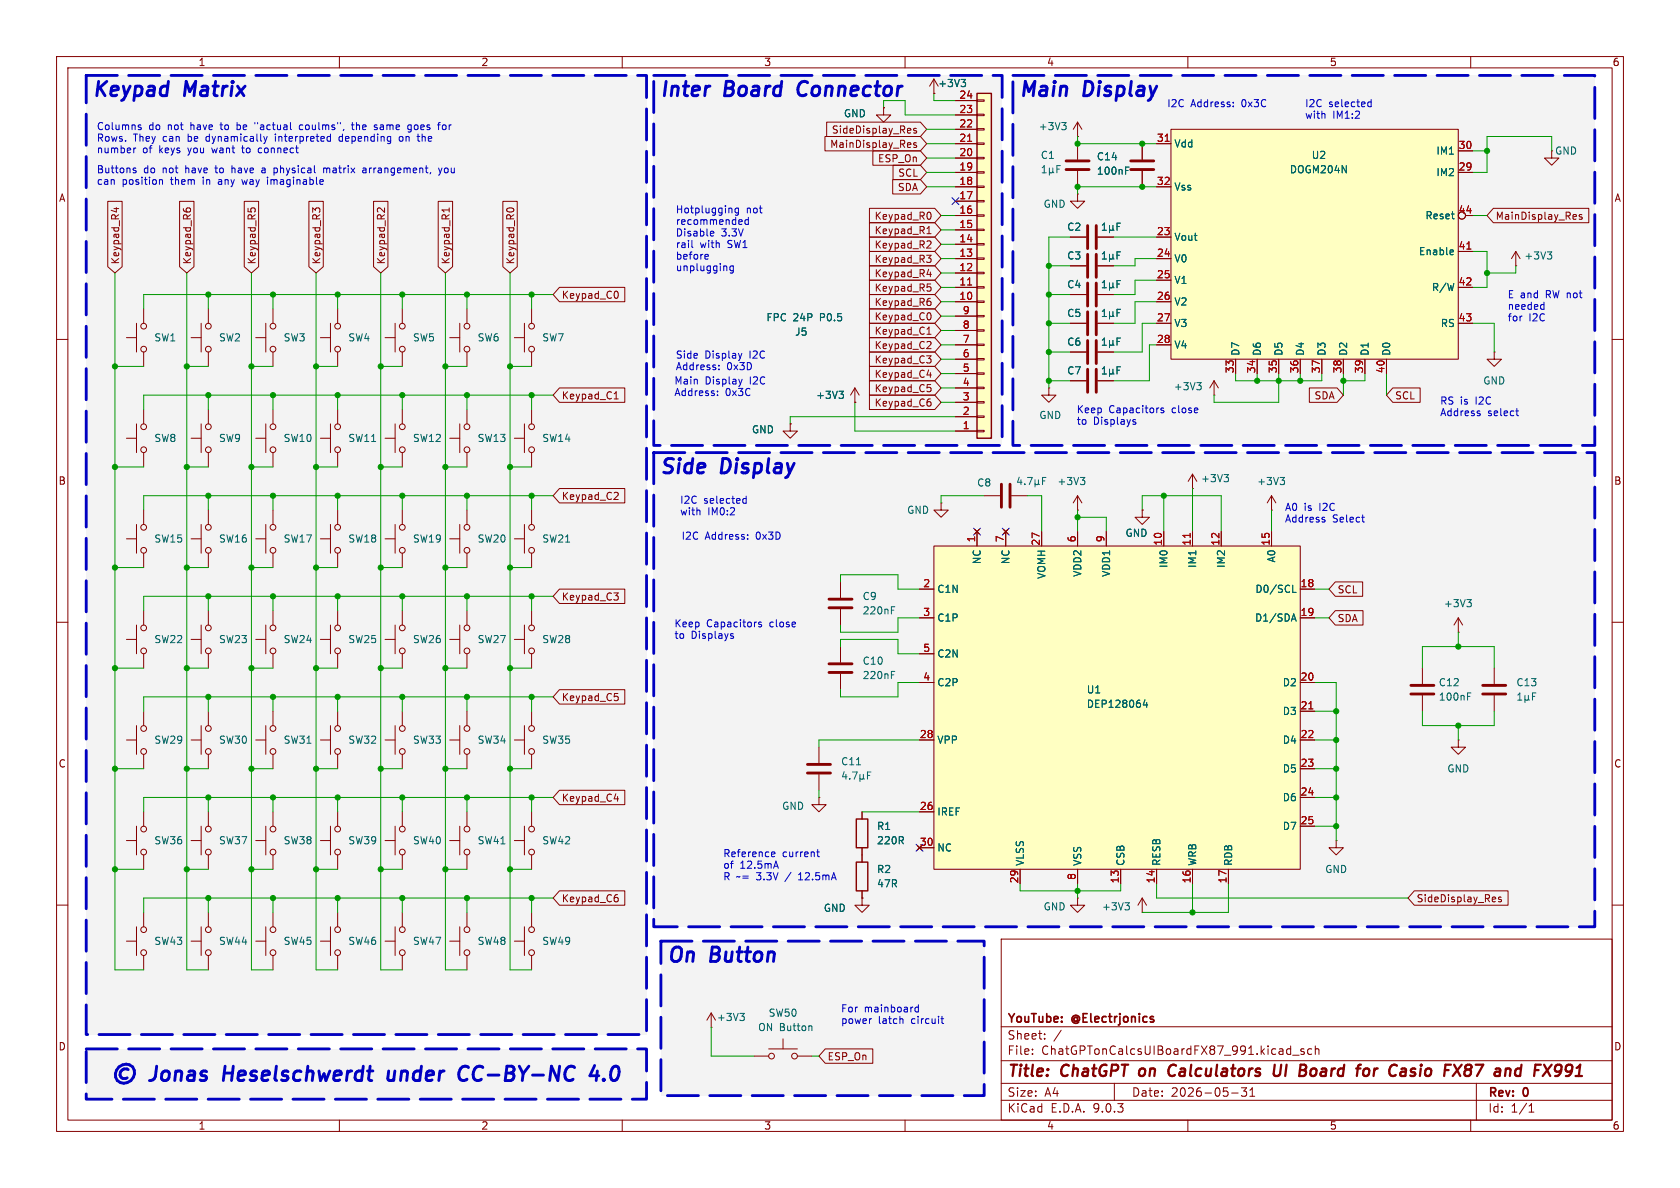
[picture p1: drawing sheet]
<svg xmlns="http://www.w3.org/2000/svg" width="297mm" height="210mm" viewBox="0 0 297 210" stroke-linecap="round" stroke-linejoin="round" font-family="sans-serif">
<defs><g id="words">
<g font-size="3.5" fill="#0000c2">
<text x="16.2" y="18.4">Keypad</text>
<text x="32.7" y="18.4">Matrix</text>
<text x="116.5" y="18.4">Inter</text>
<text x="128.2" y="18.4">Board</text>
<text x="180" y="18.4">Main</text>
<text x="191.7" y="18.4">Display</text>
<text x="116.5" y="85">Side</text>
<text x="127.6" y="85">Display</text>
<text x="117.8" y="171.4">On</text>
<text x="125.7" y="171.4">Button</text>
<text x="40.4" y="191.9">Heselschwerdt</text>
<text x="70.5" y="191.9">under</text>
<text x="84" y="191.9">CC-BY-NC</text>
<text x="108.3" y="191.9">4.0</text>
</g>
<text font-size="3.5" fill="#840000" x="142.1" y="18.4">Connector</text>
<g font-size="2.8" fill="#840000">
<text x="178" y="190.9">Title:</text>
<text x="187.7" y="190.9">ChatGPT</text>
<text x="202.3" y="190.9">on</text>
<text x="208.2" y="190.9">Calculators</text>
<text x="227.6" y="190.9">UI</text>
<text x="233" y="190.9">Board</text>
<text x="243.9" y="190.9">for</text>
<text x="250.5" y="190.9">Casio</text>
<text x="261" y="190.9">FX87</text>
<text x="270.7" y="190.9">and</text>
<text x="278.5" y="190.9">FX991</text>
</g>
<g font-size="2.1" fill="#840000">
<text x="178" y="184">Sheet:</text>
<text x="178" y="181.2">YouTube:</text>
<text x="189.6" y="181.2">@Electrjonics</text>
<text x="178" y="186.7">File:</text>
<text x="184.1" y="186.7">ChatGPTonCalcsUIBoardFX87_991.kicad_sch</text>
<text x="178" y="196.9">KiCad</text>
<text x="178" y="194.1">Size:</text>
<text x="184.7" y="194.1">A4</text>
<text x="185.7" y="196.9">E.D.A.</text>
<text x="193.3" y="196.9">9.0.3</text>
<text x="200" y="194.1">Date:</text>
<text x="207" y="194.1">2026-05-31</text>
<text x="263" y="194.3">Rev:</text>
<text x="263" y="196.9">Id:</text>
<text x="267.1" y="196.9">1/1</text>
<text x="269.4" y="194.3">0</text>
</g>
<g font-size="1.8" fill="#840000">
<text x="35" y="11.9">1</text>
<text x="85" y="11.9">2</text>
<text x="135" y="11.9">3</text>
<text x="185" y="11.9">4</text>
<text x="235" y="11.9">5</text>
<text x="285" y="11.9">6</text>
<text x="147" y="23.8">SideDisplay_Res</text>
<text x="146.7" y="26.4">MainDisplay_Res</text>
<text x="155.1" y="28.9">ESP_On</text>
<text x="10.3" y="35.9">A</text>
<text x="158.6" y="34">SDA</text>
<text x="158.7" y="31.4">SCL</text>
<text x="285.3" y="35.9">A</text>
<text x="154.5" y="41.6">Keypad_R1</text>
<text x="154.5" y="39.1">Keypad_R0</text>
<text x="264.3" y="39.1">MainDisplay_Res</text>
<text x="21.3" y="46.8" transform="rotate(-90 21.3 46.8)">Keypad_R4</text>
<text x="34" y="46.8" transform="rotate(-90 34 46.8)">Keypad_R6</text>
<text x="45.4" y="46.8" transform="rotate(-90 45.4 46.8)">Keypad_R5</text>
<text x="56.8" y="46.8" transform="rotate(-90 56.8 46.8)">Keypad_R3</text>
<text x="68.3" y="46.8" transform="rotate(-90 68.3 46.8)">Keypad_R2</text>
<text x="79.7" y="46.8" transform="rotate(-90 79.7 46.8)">Keypad_R1</text>
<text x="91.1" y="46.8" transform="rotate(-90 91.1 46.8)">Keypad_R0</text>
<text x="154.5" y="46.7">Keypad_R3</text>
<text x="154.5" y="44.1">Keypad_R2</text>
<text x="99.2" y="53">Keypad_C0</text>
<text x="154.5" y="49.2">Keypad_R4</text>
<text x="154.5" y="51.8">Keypad_R5</text>
<text x="154.5" y="59.4">Keypad_C1</text>
<text x="154.5" y="56.8">Keypad_C0</text>
<text x="154.5" y="54.3">Keypad_R6</text>
<text x="154.5" y="64.5">Keypad_C3</text>
<text x="154.5" y="61.9">Keypad_C2</text>
<text x="99.2" y="70.8">Keypad_C1</text>
<text x="154.5" y="69.5">Keypad_C5</text>
<text x="154.5" y="67">Keypad_C4</text>
<text x="232.3" y="70.8">SDA</text>
<text x="246.5" y="70.8">SCL</text>
<text x="154.5" y="72.1">Keypad_C6</text>
<text x="10.3" y="85.9">B</text>
<text x="99.2" y="88.6">Keypad_C2</text>
<text x="285.3" y="85.9">B</text>
<text x="99.2" y="106.4">Keypad_C3</text>
<text x="236.4" y="105.1">SCL</text>
<text x="236.4" y="110.2">SDA</text>
<text x="99.2" y="124.1">Keypad_C5</text>
<text x="10.3" y="135.9">C</text>
<text x="285.3" y="135.9">C</text>
<text x="99.2" y="141.9">Keypad_C4</text>
<text x="99.2" y="159.7">Keypad_C6</text>
<text x="250.3" y="159.7">SideDisplay_Res</text>
<text x="10.3" y="185.9">D</text>
<text x="285.3" y="185.9">D</text>
<text x="146.2" y="187.6">ESP_On</text>
<text x="35" y="199.9">1</text>
<text x="85" y="199.9">2</text>
<text x="135" y="199.9">3</text>
<text x="185" y="199.9">4</text>
<text x="235" y="199.9">5</text>
<text x="285" y="199.9">6</text>
</g>
<g font-size="1.8" fill="#006464">
<text x="165.8" y="15.6">+3V3</text>
<text x="149.1" y="20.9">GND</text>
<text x="183.5" y="23.2">+3V3</text>
<text x="183.9" y="28.3">C1</text>
<text x="193.8" y="28.5">C14</text>
<text x="207.5" y="26.3">Vdd</text>
<text x="231.8" y="28.3">U2</text>
<text x="253.8" y="27.5">IM1</text>
<text x="274.8" y="27.5">GND</text>
<text x="193.8" y="31.1">100nF</text>
<text x="207.5" y="33.9">Vss</text>
<text x="227.9" y="30.8">DOGM204N</text>
<text x="253.8" y="31.3">IM2</text>
<text x="184.4" y="36.9">GND</text>
<text x="188.6" y="41">C2</text>
<text x="251.9" y="39">Reset</text>
<text x="188.6" y="46.1">C3</text>
<text x="207.5" y="42.8">Vout</text>
<text x="207.5" y="46.6">V0</text>
<text x="250.7" y="45.3">Enable</text>
<text x="269.4" y="46.1">+3V3</text>
<text x="188.6" y="51.2">C4</text>
<text x="207.5" y="50.4">V1</text>
<text x="253" y="51.7">R/W</text>
<text x="135.4" y="57">FPC</text>
<text x="140.2" y="57">24P</text>
<text x="140.5" y="59.5">J5</text>
<text x="145.1" y="57">P0.5</text>
<text x="188.6" y="56.2">C5</text>
<text x="207.5" y="54.2">V2</text>
<text x="207.5" y="58">V3</text>
<text x="254.6" y="58">RS</text>
<text x="27.2" y="60.6">SW1</text>
<text x="38.6" y="60.6">SW2</text>
<text x="50" y="60.6">SW3</text>
<text x="61.5" y="60.6">SW4</text>
<text x="72.9" y="60.6">SW5</text>
<text x="84.3" y="60.6">SW6</text>
<text x="95.8" y="60.6">SW7</text>
<text x="188.6" y="61.3">C6</text>
<text x="207.5" y="61.8">V4</text>
<text x="219.3" y="63" transform="rotate(-90 219.3 63)">D7</text>
<text x="223.1" y="63" transform="rotate(-90 223.1 63)">D6</text>
<text x="226.9" y="63" transform="rotate(-90 226.9 63)">D5</text>
<text x="230.7" y="63" transform="rotate(-90 230.7 63)">D4</text>
<text x="234.5" y="63" transform="rotate(-90 234.5 63)">D3</text>
<text x="238.4" y="63" transform="rotate(-90 238.4 63)">D2</text>
<text x="242.2" y="63" transform="rotate(-90 242.2 63)">D1</text>
<text x="246" y="63" transform="rotate(-90 246 63)">D0</text>
<text x="144.2" y="70.7">+3V3</text>
<text x="188.6" y="66.4">C7</text>
<text x="207.4" y="69.2">+3V3</text>
<text x="262.1" y="68.2">GND</text>
<text x="132.8" y="76.8">GND</text>
<text x="183.6" y="74.3">GND</text>
<text x="27.2" y="78.3">SW8</text>
<text x="38.6" y="78.3">SW9</text>
<text x="50" y="78.3">SW10</text>
<text x="61.5" y="78.3">SW11</text>
<text x="72.9" y="78.3">SW12</text>
<text x="84.3" y="78.3">SW13</text>
<text x="95.8" y="78.3">SW14</text>
<text x="172.6" y="86.2">C8</text>
<text x="186.8" y="86">+3V3</text>
<text x="212.2" y="85.4">+3V3</text>
<text x="222.1" y="86">+3V3</text>
<text x="160.3" y="91">GND</text>
<text x="198.9" y="95.1">GND</text>
<text x="27.2" y="96.1">SW15</text>
<text x="38.6" y="96.1">SW16</text>
<text x="50" y="96.1">SW17</text>
<text x="61.5" y="96.1">SW18</text>
<text x="72.9" y="96.1">SW19</text>
<text x="84.3" y="96.1">SW20</text>
<text x="95.8" y="96.1">SW21</text>
<text x="173.6" y="99.8" transform="rotate(-90 173.6 99.8)">NC</text>
<text x="178.7" y="99.8" transform="rotate(-90 178.7 99.8)">NC</text>
<text x="206.6" y="100.5" transform="rotate(-90 206.6 100.5)">IM0</text>
<text x="211.7" y="100.5" transform="rotate(-90 211.7 100.5)">IM1</text>
<text x="216.8" y="100.5" transform="rotate(-90 216.8 100.5)">IM2</text>
<text x="225.7" y="99.5" transform="rotate(-90 225.7 99.5)">A0</text>
<text x="152.4" y="106.3">C9</text>
<text x="165.6" y="105">C1N</text>
<text x="185" y="102.4" transform="rotate(-90 185 102.4)">VOMH</text>
<text x="191.4" y="102.1" transform="rotate(-90 191.4 102.1)">VDD2</text>
<text x="196.4" y="102.1" transform="rotate(-90 196.4 102.1)">VDD1</text>
<text x="221.8" y="105">D0/SCL</text>
<text x="255.2" y="107.5">+3V3</text>
<text x="27.2" y="113.9">SW22</text>
<text x="38.6" y="113.9">SW23</text>
<text x="50" y="113.9">SW24</text>
<text x="61.5" y="113.9">SW25</text>
<text x="72.9" y="113.9">SW26</text>
<text x="84.3" y="113.9">SW27</text>
<text x="95.8" y="113.9">SW28</text>
<text x="152.4" y="108.8">220nF</text>
<text x="165.6" y="110.1">C1P</text>
<text x="221.8" y="110.1">D1/SDA</text>
<text x="152.4" y="117.7">C10</text>
<text x="165.6" y="116.4">C2N</text>
<text x="152.4" y="120.2">220nF</text>
<text x="165.6" y="121.5">C2P</text>
<text x="192" y="122.8">U1</text>
<text x="192" y="125.3">DEP128064</text>
<text x="226.7" y="121.5">D2</text>
<text x="254.3" y="124.1">100nF</text>
<text x="254.3" y="121.5">C12</text>
<text x="268" y="121.5">C13</text>
<text x="27.2" y="131.7">SW29</text>
<text x="38.6" y="131.7">SW30</text>
<text x="50" y="131.7">SW31</text>
<text x="61.5" y="131.7">SW32</text>
<text x="72.9" y="131.7">SW33</text>
<text x="84.3" y="131.7">SW34</text>
<text x="95.8" y="131.7">SW35</text>
<text x="165.6" y="131.7">VPP</text>
<text x="226.7" y="126.6">D3</text>
<text x="226.7" y="131.7">D4</text>
<text x="148.6" y="135.5">C11</text>
<text x="226.7" y="136.8">D5</text>
<text x="255.8" y="136.8">GND</text>
<text x="138.2" y="143.4">GND</text>
<text x="226.7" y="141.8">D6</text>
<text x="27.2" y="149.5">SW36</text>
<text x="38.6" y="149.5">SW37</text>
<text x="50" y="149.5">SW38</text>
<text x="61.5" y="149.5">SW39</text>
<text x="72.9" y="149.5">SW40</text>
<text x="84.3" y="149.5">SW41</text>
<text x="95.8" y="149.5">SW42</text>
<text x="154.9" y="146.9">R1</text>
<text x="154.9" y="149.5">220R</text>
<text x="165.6" y="144.4">IREF</text>
<text x="226.7" y="146.9">D7</text>
<text x="154.9" y="154.5">R2</text>
<text x="165.6" y="150.7">NC</text>
<text x="181.2" y="153.2" transform="rotate(-90 181.2 153.2)">VLSS</text>
<text x="191.4" y="153.2" transform="rotate(-90 191.4 153.2)">VSS</text>
<text x="199" y="153.2" transform="rotate(-90 199 153.2)">CSB</text>
<text x="205.3" y="153.2" transform="rotate(-90 205.3 153.2)">RESB</text>
<text x="211.7" y="153.2" transform="rotate(-90 211.7 153.2)">WRB</text>
<text x="218" y="153.2" transform="rotate(-90 218 153.2)">RDB</text>
<text x="234.2" y="154.5">GND</text>
<text x="145.5" y="161.4">GND</text>
<text x="154.9" y="157.1">47R</text>
<text x="184.4" y="161.1">GND</text>
<text x="194.7" y="161.1">+3V3</text>
<text x="27.2" y="167.2">SW43</text>
<text x="38.6" y="167.2">SW44</text>
<text x="50" y="167.2">SW45</text>
<text x="61.5" y="167.2">SW46</text>
<text x="72.9" y="167.2">SW47</text>
<text x="84.3" y="167.2">SW48</text>
<text x="95.8" y="167.2">SW49</text>
<text x="135.8" y="179.9">SW50</text>
<text x="126.6" y="180.7">+3V3</text>
<text x="133.9" y="182.5">ON Button</text>
</g>
<g font-size="1.8" fill="#a90000">
<text x="169.5" y="17.5">24</text>
<text x="169.5" y="22.6">22</text>
<text x="169.5" y="20.1">23</text>
<text x="169.5" y="27.7">20</text>
<text x="169.5" y="25.1">21</text>
<text x="204.4" y="25.1">31</text>
<text x="257.8" y="26.4">30</text>
<text x="169.5" y="35.3">17</text>
<text x="169.5" y="32.8">18</text>
<text x="169.5" y="30.2">19</text>
<text x="204.4" y="32.8">32</text>
<text x="257.8" y="30.2">29</text>
<text x="169.5" y="40.4">15</text>
<text x="169.5" y="37.8">16</text>
<text x="204.4" y="41.7">23</text>
<text x="257.8" y="37.8">44</text>
<text x="169.5" y="45.5">13</text>
<text x="169.5" y="42.9">14</text>
<text x="204.4" y="45.5">24</text>
<text x="257.8" y="44.2">41</text>
<text x="169.5" y="53.1">10</text>
<text x="169.5" y="50.5">11</text>
<text x="169.5" y="48">12</text>
<text x="204.4" y="49.3">25</text>
<text x="204.4" y="53.1">26</text>
<text x="257.8" y="50.5">42</text>
<text x="170.1" y="58.2">8</text>
<text x="170.1" y="55.6">9</text>
<text x="204.4" y="56.9">27</text>
<text x="257.8" y="56.9">43</text>
<text x="170.1" y="65.8">5</text>
<text x="170.1" y="63.2">6</text>
<text x="170.1" y="60.7">7</text>
<text x="204.4" y="60.7">28</text>
<text x="170.1" y="70.9">3</text>
<text x="170.1" y="68.3">4</text>
<text x="218.2" y="66.1" transform="rotate(-90 218.2 66.1)">33</text>
<text x="222" y="66.1" transform="rotate(-90 222 66.1)">34</text>
<text x="225.8" y="66.1" transform="rotate(-90 225.8 66.1)">35</text>
<text x="229.6" y="66.1" transform="rotate(-90 229.6 66.1)">36</text>
<text x="233.4" y="66.1" transform="rotate(-90 233.4 66.1)">37</text>
<text x="237.2" y="66.1" transform="rotate(-90 237.2 66.1)">38</text>
<text x="241" y="66.1" transform="rotate(-90 241 66.1)">39</text>
<text x="244.9" y="66.1" transform="rotate(-90 244.9 66.1)">40</text>
<text x="170.1" y="75.9">1</text>
<text x="170.1" y="73.4">2</text>
<text x="172.5" y="96" transform="rotate(-90 172.5 96)">1</text>
<text x="177.5" y="96" transform="rotate(-90 177.5 96)">7</text>
<text x="190.2" y="96" transform="rotate(-90 190.2 96)">6</text>
<text x="195.3" y="96" transform="rotate(-90 195.3 96)">9</text>
<text x="183.9" y="96.6" transform="rotate(-90 183.9 96.6)">27</text>
<text x="205.5" y="96.6" transform="rotate(-90 205.5 96.6)">10</text>
<text x="210.6" y="96.6" transform="rotate(-90 210.6 96.6)">11</text>
<text x="215.6" y="96.6" transform="rotate(-90 215.6 96.6)">12</text>
<text x="224.5" y="96.6" transform="rotate(-90 224.5 96.6)">15</text>
<text x="163.1" y="103.9">2</text>
<text x="229.8" y="103.9">18</text>
<text x="163.1" y="109">3</text>
<text x="229.8" y="109">19</text>
<text x="163.1" y="115.3">5</text>
<text x="163.1" y="120.4">4</text>
<text x="229.8" y="120.4">20</text>
<text x="229.8" y="125.5">21</text>
<text x="162.5" y="130.6">28</text>
<text x="229.8" y="130.6">22</text>
<text x="229.8" y="135.6">23</text>
<text x="162.5" y="143.3">26</text>
<text x="229.8" y="140.7">24</text>
<text x="162.5" y="149.6">30</text>
<text x="229.8" y="145.8">25</text>
<text x="190.2" y="155.6" transform="rotate(-90 190.2 155.6)">8</text>
<text x="180.1" y="156.3" transform="rotate(-90 180.1 156.3)">29</text>
<text x="197.9" y="156.3" transform="rotate(-90 197.9 156.3)">13</text>
<text x="204.2" y="156.3" transform="rotate(-90 204.2 156.3)">14</text>
<text x="210.6" y="156.3" transform="rotate(-90 210.6 156.3)">16</text>
<text x="216.9" y="156.3" transform="rotate(-90 216.9 156.3)">17</text>
</g>
<g font-size="1.8" fill="#0000c2">
<text x="17" y="23.2">Columns</text>
<text x="26.3" y="23.2">do</text>
<text x="29.8" y="23.2">not</text>
<text x="34" y="23.2">have</text>
<text x="39.5" y="23.2">to</text>
<text x="42.5" y="23.2">be</text>
<text x="45.9" y="23.2">&quot;actual</text>
<text x="54" y="23.2">coulms&quot;,</text>
<text x="63.5" y="23.2">the</text>
<text x="67.6" y="23.2">same</text>
<text x="73.8" y="23.2">goes</text>
<text x="79.4" y="23.2">for</text>
<text x="206.2" y="19.2">I2C</text>
<text x="210.5" y="19.2">Address:</text>
<text x="219.6" y="19.2">0x3C</text>
<text x="230.6" y="19.1">I2C</text>
<text x="230.6" y="21.2">with</text>
<text x="234.9" y="19.1">selected</text>
<text x="235.6" y="21.2">IM1:2</text>
<text x="17" y="25.3">Rows.</text>
<text x="17" y="27.3">number</text>
<text x="23.6" y="25.3">They</text>
<text x="25.2" y="27.3">of</text>
<text x="28.2" y="27.3">keys</text>
<text x="28.9" y="25.3">can</text>
<text x="33.5" y="25.3">be</text>
<text x="33.5" y="27.3">you</text>
<text x="36.9" y="25.3">dynamically</text>
<text x="38" y="27.3">want</text>
<text x="43.5" y="27.3">to</text>
<text x="46.5" y="27.3">connect</text>
<text x="49.3" y="25.3">interpreted</text>
<text x="60.8" y="25.3">depending</text>
<text x="71.7" y="25.3">on</text>
<text x="75.1" y="25.3">the</text>
<text x="17" y="30.8">Buttons</text>
<text x="17" y="32.9">can</text>
<text x="21.6" y="32.9">position</text>
<text x="25.4" y="30.8">do</text>
<text x="28.9" y="30.8">not</text>
<text x="30.3" y="32.9">them</text>
<text x="33" y="30.8">have</text>
<text x="36.1" y="32.9">in</text>
<text x="38.6" y="30.8">to</text>
<text x="39.1" y="32.9">any</text>
<text x="41.6" y="30.8">have</text>
<text x="43.5" y="32.9">way</text>
<text x="48.1" y="32.9">imaginable</text>
<text x="49.5" y="30.8">physical</text>
<text x="58.4" y="30.8">matrix</text>
<text x="65.6" y="30.8">arrangement,</text>
<text x="79.3" y="30.8">you</text>
<text x="119.4" y="37.9">Hotplugging</text>
<text x="119.4" y="40">recommended</text>
<text x="131.9" y="37.9">not</text>
<text x="119.4" y="42">Disable</text>
<text x="119.4" y="44.1">rail</text>
<text x="119.4" y="46.1">before</text>
<text x="123.8" y="44.1">with</text>
<text x="127.5" y="42">3.3V</text>
<text x="128.7" y="44.1">SW1</text>
<text x="119.4" y="48.1">unplugging</text>
<text x="266.4" y="52.9">E and</text>
<text x="273.4" y="52.9">RW not</text>
<text x="266.4" y="55">needed</text>
<text x="266.4" y="57">for</text>
<text x="270.3" y="57">I2C</text>
<text x="119.4" y="63.6">Side</text>
<text x="119.4" y="65.6">Address:</text>
<text x="124.6" y="63.6">Display</text>
<text x="128.5" y="65.6">0x3D</text>
<text x="132.6" y="63.6">I2C</text>
<text x="119.1" y="68.2">Main</text>
<text x="119.1" y="70.2">Address:</text>
<text x="124.7" y="68.2">Display</text>
<text x="128.2" y="70.2">0x3C</text>
<text x="132.7" y="68.2">I2C</text>
<text x="254.5" y="71.7">RS is</text>
<text x="261" y="71.7">I2C</text>
<text x="190.2" y="73.3">Keep</text>
<text x="190.2" y="75.3">to</text>
<text x="193.3" y="75.3">Displays</text>
<text x="196" y="73.3">Capacitors</text>
<text x="207.3" y="73.3">close</text>
<text x="254.5" y="73.8">Address</text>
<text x="263" y="73.8">select</text>
<text x="120.1" y="89.3">I2C</text>
<text x="124.4" y="89.3">selected</text>
<text x="120.1" y="91.3">with</text>
<text x="120.4" y="95.6">I2C</text>
<text x="124.7" y="95.6">Address:</text>
<text x="125.1" y="91.3">IM0:2</text>
<text x="133.8" y="95.6">0x3D</text>
<text x="227.1" y="90.5">A0</text>
<text x="227.1" y="92.6">Address</text>
<text x="230.5" y="90.5">is</text>
<text x="233.3" y="90.5">I2C</text>
<text x="235.6" y="92.6">Select</text>
<text x="119.1" y="111.1">Keep</text>
<text x="119.1" y="113.2">to</text>
<text x="122.2" y="113.2">Displays</text>
<text x="124.9" y="111.1">Capacitors</text>
<text x="136.2" y="111.1">close</text>
<text x="127.8" y="151.7">Reference</text>
<text x="127.8" y="153.8">of</text>
<text x="127.8" y="155.8">R ~=</text>
<text x="130.8" y="153.8">12.5mA</text>
<text x="133.9" y="155.8">3.3V</text>
<text x="138.3" y="151.7">current</text>
<text x="139.2" y="155.8">/</text>
<text x="141.7" y="155.8">12.5mA</text>
<text x="148.6" y="179.2">For</text>
<text x="152.8" y="179.2">mainboard</text>
<text x="148.6" y="181.2">power</text>
<text x="155.3" y="181.2">latch</text>
<text x="161.2" y="181.2">circuit</text>
</g>
</g></defs>
<g fill="none" stroke="#840000" stroke-width=".18">
<path d="M10 10h277v190h-277zM12 12h273v186h-273zM60 10v2M110 10v2M160 10v2M210 10v2M260 10v2M10 60h2M285 60h2M10 110h2M285 110h2M10 160h2"/>
<path d="M177 166h108v32h-108zM285 160h2M60 198v2M110 198v2M160 198v2M177 194.5h108M177 191.5h108M177 187.5h108M177 181.5h108M182.5 186.3v.1M182.5 185.5v.1M184.7 183.6v.1"/>
<path d="M184.7 182.8v.1M187.6 182.1l-1.3 2M197 191.5v3M210 198v2M217.7 193.2h1.2M219.5 192.3h.9l-.5 .6 .4 .1v.7l-.2 .1h-.4l-.2-.1M221 193.8h.8M221 192.7l.4-.4v1.5M228 185.4l.2 .1M228.2 184.9v1.5M228.2 186.3l-.2 .1M228.5 186.5h1.2"/>
<path d="M230.5 185.5l-.3-.1-.2 .2v.2l.5 .2v.3h-.5M231.9 185.5l-.4-.1-.3 .3v.4l.1 .2h.6M232.5 185.5l.2-.1 .4 .1 .1 .9M232.5 184.9v1.5M260 198v2M261 191.5v6.5M270.3 196.6h.9M270.3 195.5l.4-.4v1.5"/>
</g>
<g fill="none" stroke="#840000" stroke-width=".4">
<path d="M201.5 189.1l-.2 .7 .4 .4M206.7 189.9a.68 .68 0 0 0 .9 .2M207.6 188.2a.88 .88 0 0 0-1 .9M225.4 188.2l-.2 1.6 .1 .3a.66 .66 0 0 0 1-.3l.2-1.6M232.4 188.9a.62 .62 0 0 0-.7 .4v.7l.3 .2h.3M243 188.9l-.2 1.3M243.4 188.9l-.5 .4M249.3 190.1l.6 .1M250 188.9l-.4 .1-.2 .3 .3 .2h.3M259 188.6a.64 .64 0 0 1 1.1-.2l.1 .3-.5 .4M259.1 188.9l.2 .2M259.3 189.1h.4"/>
<path d="M259.3 189.1l-.3 .2M259.7 189.1l.2 .1a.65 .65 0 0 1 0 .8 .65 .65 0 0 1-.9 .1M269 188.2l-.3 2M276.8 189.3l.1 .1a.66 .66 0 0 0 .9-.1M277.7 189.7a.81 .81 0 0 1-.9 .5M277.8 188.3a.66 .66 0 0 0-1 .3"/>
</g>
<g fill="#f3f3f3">
<path d="M116.8 166.4h57.2v27.3h-57.2z"/>
<path d="M115.6 13.3h61.6v65.4h-61.6z"/>
<path d="M15.2 13.3h99.1v169.6h-99.1z"/>
<path d="M179.1 13.3h102.8v65.4h-102.8z"/>
<path d="M115.6 80h166.3v83.8h-166.3z"/>
<path d="M15.2 185.4h99.1v8.9h-99.1z"/>
</g>
<g fill="none" stroke="#840000" stroke-width=".18">
<path d="M156.2 19.1v1.2h1.3l-1.3 1.3-1.3-1.3h1.3M165.1 16.5h.1M165.1 14l-.8 1.2M165.1 14l.8 1.2M165.1 14v2.5M190.5 34.3v1.3h1.3l-1.3 1.2-1.3-1.2h1.3M190.5 34.3h.1M201.9 25.4v2.8M201.9 30.2v2.8M189.2 47h2.8M194.1 47h2.7M139.7 74.9v1.3h1.3l-1.3 1.3-1.3-1.3h1.3"/>
<path d="M139.7 74.9h.1M151.1 71.1h.1M151.1 68.6l-.7 1.3M151.1 68.6l.8 1.3M151.1 68.6v2.5M185.4 68.6v1.3h1.3l-1.3 1.2-1.3-1.2h1.3M185.4 68.6h.1M189.2 62.2h2.8M194.1 62.2h2.7M166.4 88.9v1.3h1.2l-1.2 1.2-1.3-1.2h1.3M166.4 88.9h.1M201.9 90.2v1.2h1.3l-1.3 1.3-1.2-1.3h1.2"/>
<path d="M201.9 90.2h.1M224.8 90.2h.1M224.8 87.6l-.8 1.3M224.8 87.6l.8 1.3M224.8 87.6v2.6M45.2 113h1.8M47 110.5v5.1M48.3 108v2.5M48.3 115.6v2.5M90.9 113h1.8M92.7 110.5v5.1M94 108v2.5"/>
<path d="M94 115.6v2.5M148.6 102.9v2.8M148.6 107.7v2.8M148.6 114.3v2.8M148.6 119.1v2.8M264.2 118.1v2.8M144.8 132.1v2.8M144.8 136.9v2.8M264.2 122.9v2.8M144.8 141v1.2h1.2l-1.2 1.3-1.3-1.3h1.3M144.8 141h.1M152.4 158.8v1.2h1.3l-1.3 1.3-1.3-1.3h1.3"/>
<path d="M152.4 158.8h.1M152.4 143.5v1.3M152.4 149.9v2.5M152.4 157.5v1.3M133.3 186.7h2.6M135.9 185.4h5.1M138.4 183.6v1.8M141 186.7h2.5"/>
<circle cx="48.3" cy="111" r=".51"/>
<circle cx="48.3" cy="115.1" r=".51"/>
<circle cx="94" cy="111" r=".51"/>
<circle cx="94" cy="115.1" r=".51"/>
<circle cx="136.4" cy="186.7" r=".51"/>
<circle cx="140.5" cy="186.7" r=".51"/>
</g>
<g fill="none" stroke="#840000" stroke-width=".51">
<path d="M199.9 28.4h4.1M199.9 30h4.1M192.3 45v4M193.8 45v4M192.3 60.2v4.1M193.8 60.2v4.1M146.6 105.9h4M146.6 107.4h4M146.6 117.3h4M146.6 118.9h4M142.7 135.1h4.1M142.7 136.7h4.1"/>
<path d="M262.1 121.2h4.1M262.1 122.7h4.1"/>
</g>
<g fill="none" stroke="#006464" stroke-width=".18">
<path d="M169.9 14h.8l-.4 .5M170.5 14.5l.2 .3v.3l-.2 .2M199 30.1h.4M199 29.5h.6M194.9 44.9l.3-.4v1.3M194.9 45.8h.7M196.1 44.9v1.3M196.1 45.6l.2 .2h.3l.2-.2M196.8 44.9v.7M196.8 45.6l.1 .2M197.5 45.1h.4M198.1 44.5h-.6v1.3"/>
<path d="M198.1 59.8h-.6v1.2M148.3 69.2h.8l-.4 .4M148.9 69.6l.2 .3v.3l-.2 .2M194.9 61h.7M194.9 60.1l.3-.3v1.2M196.1 60.9l.2 .1h.3l.2-.1M196.1 60.2v1.3M196.8 60.9l.1 .1M196.8 60.2v.7M197.5 60.4h.4M226.3 84.4h.8l-.4 .5M226.8 84.9l.3 .2v.3l-.3 .3"/>
<path d="M157.6 107.9h.4M157.6 107.3h.6M157.6 119.3h.4M157.6 118.7h.6M149.2 136.4l-.3 .9h.8M149.5 136.9v.8M150.2 137.6v.1M150.7 136.5h.8l-.5 1.2M151.4 135.2h.7M152 136.9v1.3M152 137.6l.2 .1h.3l.1-.1M152.6 137.6l.2 .1"/>
<path d="M152.6 136.9v.7M153.4 137.1h.4M154 136.5h-.6v1.2M268.3 123.8h.7M268.3 122.9l.4-.4v1.3M269.6 123.6l.2 .2h.2l.2-.2M269.6 122.9v1.3M270.2 123.6l.2 .2M270.2 122.9v.7M270.9 123.1h.4M271.5 122.5h-.6v1.3M143.4 181.3l.1 .2v.7"/>
</g>
<path d="M151.4 152.4h2v5.1h-2zM151.4 144.8h2v5.1h-2z" fill="none" stroke="#840000" stroke-width=".25"/>
<path d="M165.1 96.5h64.8v57.2h-64.8z" fill="#ffffc2"/>
<g fill="none" stroke="#840000" stroke-width=".18">
<path d="M189.2 41.9h2.8M194.1 41.9h2.7M189.2 67.3h2.8M194.1 67.3h2.7M165.1 96.5h64.8v57.2h-64.8zM172.3 93.6l.8 .8M172.7 94v2.5M173.1 93.6l-.8 .8M177.4 93.6l.8 .8M177.8 94v2.5M178.2 93.6l-.8 .8M184.1 94v2.5"/>
<path d="M190.5 94v2.5M195.6 94v2.5M205.7 94v2.5M210.8 86.4h.1M210.8 83.8v2.6M210.8 94v2.5M210.8 83.8l-.7 1.3M210.8 83.8l.8 1.3M215.9 94v2.5M224.8 94v2.5M22.4 113h1.7M24.1 110.5v5.1"/>
<path d="M25.4 108v2.5M25.4 115.6v2.5M33.8 113h1.8M35.6 110.5v5.1M36.8 108v2.5M36.8 115.6v2.5M56.6 113h1.8M58.4 110.5v5.1M59.7 108v2.5M59.7 115.6v2.5M68.1 113h1.7M69.8 110.5v5.1"/>
<path d="M71.1 108v2.5M71.1 115.6v2.5M162.6 104.1h2.5M162.6 109.2h2.5M162.6 115.6h2.5M229.9 104.1h2.5M229.9 109.2h2.5M162.6 120.7h2.5M162.6 130.8h2.5M229.9 120.7h2.5M229.9 130.8h2.5M229.9 125.7h2.5"/>
<path d="M229.9 135.9h2.5M162.6 143.5h2.5M162.6 149.9h2.5M180.3 153.7v2.5M190.5 158.8v1.2h1.3l-1.3 1.3-1.3-1.3h1.3M190.5 158.8h.1M190.5 153.7v2.5M198.1 153.7v2.5M201.9 158.8l-.7 1.2M201.9 158.8l.8 1.2M201.9 158.8v2.5M204.5 153.7v2.5"/>
<path d="M210.8 153.7v2.5M217.2 153.7v2.5M229.9 141h2.5M229.9 146.1h2.5M201.9 161.3h.1"/>
<circle cx="25.4" cy="111" r=".51"/>
<circle cx="25.4" cy="115.1" r=".51"/>
<circle cx="36.8" cy="111" r=".51"/>
<circle cx="36.8" cy="115.1" r=".51"/>
<circle cx="59.7" cy="111" r=".51"/>
<circle cx="59.7" cy="115.1" r=".51"/>
<circle cx="71.1" cy="111" r=".51"/>
<circle cx="71.1" cy="115.1" r=".51"/>
</g>
<path d="M210.4 94.3v.7M231.4 125.3h.7" fill="none" stroke="#a90000" stroke-width=".18"/>
<g fill="none" stroke="#006464" stroke-width=".18">
<path d="M194.9 39.8l.3-.4v1.3M196.1 39.9v1.2M196.8 39.9v.6M198.1 39.4h-.6v1.3M194.9 40.7h.7M196.1 40.5l.2 .2h.3l.2-.2M196.8 40.5l.1 .2M197.5 40h.4M194.9 66.1h.7M194.9 65.2l.3-.4v1.3M196.1 65.9l.2 .2h.3l.2-.2M196.1 65.3v1.2"/>
<path d="M196.8 65.9l.1 .2M196.8 65.3v.6M197.5 65.4h.4M198.1 64.8h-.6v1.3M216.4 83.9h.8l-.4 .5M216.9 84.4l.3 .2v.3l-.3 .3M228.4 109.4h.6M228.5 104.7h.6M228.7 108.5l.4 1.3M202.4 123.7l-.3 .9h.8M202.7 124.2v.8M198.9 159.6h.8l-.5 .5"/>
<path d="M199.4 160.1l.3 .2v.3l-.3 .3"/>
</g>
<path d="M192.3 39.9v4M193.8 39.9v4M192.3 65.3v4M193.8 65.3v4" fill="none" stroke="#840000" stroke-width=".51"/>
<path d="M207 22.9h50.8v40.6h-50.8z" fill="#ffffc2"/>
<g fill="none" stroke="#840000" stroke-width=".18">
<path d="M190.5 24.1h.1M190.5 21.6v2.5M190.5 25.4v2.8M190.5 30.2v2.8M190.5 21.6l-.8 1.3M190.5 21.6l.8 1.3M204.5 25.4h2.5M204.5 33h2.5M207 22.9h50.8v40.6h-50.8zM257.8 26.7h2.5M257.8 30.5h2.5M259.1 38.1h1.2"/>
<path d="M274.3 26.7v1.2h1.3l-1.3 1.3-1.3-1.3h1.3M22.4 59.7h1.7M24.1 57.2v5M25.4 54.6v2.6M33.8 59.7h1.8M35.6 57.2v5M36.8 54.6v2.6M45.2 59.7h1.8M47 57.2v5M48.3 54.6v2.6M56.6 59.7h1.8M58.4 57.2v5"/>
<path d="M59.7 54.6v2.6M68.1 59.7h1.7M69.8 57.2v5M71.1 54.6v2.6M79.5 59.7h1.8M81.3 57.2v5M82.5 54.6v2.6M90.9 59.7h1.8M92.7 57.2v5M94 54.6v2.6M189.2 57.2h2.8M189.2 52.1h2.8"/>
<path d="M194.1 57.2h2.7M194.1 52.1h2.7M204.5 41.9h2.5M204.5 45.7h2.5M204.5 49.5h2.5M204.5 53.3h2.5M204.5 57.2h2.5M257.8 57.2h2.5M257.8 44.5h2.5M257.8 50.8h2.5M268 47h.1M268 44.5l-.8 1.2"/>
<path d="M268 44.5l.7 1.2M268 44.5v2.5M22.4 77.5h1.7M24.1 74.9v5.1M25.4 62.2v2.6M25.4 72.4v2.5M33.8 77.5h1.8M35.6 74.9v5.1M36.8 62.2v2.6M36.8 72.4v2.5M45.2 77.5h1.8M47 74.9v5.1"/>
<path d="M48.3 62.2v2.6M48.3 72.4v2.5M56.6 77.5h1.8M58.4 74.9v5.1M59.7 62.2v2.6M59.7 72.4v2.5M68.1 77.5h1.7M69.8 74.9v5.1M71.1 62.2v2.6M71.1 72.4v2.5M79.5 77.5h1.8M81.3 74.9v5.1"/>
<path d="M82.5 62.2v2.6M82.5 72.4v2.5M90.9 77.5h1.8M92.7 74.9v5.1M94 62.2v2.6M94 72.4v2.5M204.5 61h2.5M214.6 69.9h.1M214.6 67.3l-.7 1.3M214.6 67.3l.8 1.3M214.6 67.3v2.6M218.4 63.5v2.5"/>
<path d="M222.2 63.5v2.5M226.1 63.5v2.5M229.9 63.5v2.5M233.7 63.5v2.5M237.5 63.5v2.5M241.3 63.5v2.5M245.1 63.5v2.5M264.2 62.2v1.3h1.2l-1.2 1.3-1.3-1.3h1.3M264.2 62.2h.1M22.4 95.3h1.7M24.1 92.7v5.1M25.4 80v2.6"/>
<path d="M25.4 90.2v2.5M25.4 97.8v2.5M33.8 95.3h1.8M35.6 92.7v5.1M36.8 80v2.6M36.8 90.2v2.5M36.8 97.8v2.5M45.2 95.3h1.8M47 92.7v5.1M48.3 80v2.6M48.3 90.2v2.5M48.3 97.8v2.5"/>
<path d="M56.6 95.3h1.8M58.4 92.7v5.1M59.7 80v2.6M59.7 90.2v2.5M59.7 97.8v2.5M68.1 95.3h1.7M69.8 92.7v5.1M71.1 80v2.6M71.1 90.2v2.5M71.1 97.8v2.5M79.5 95.3h1.8M81.3 92.7v5.1"/>
<path d="M82.5 80v2.6M82.5 90.2v2.5M82.5 97.8v2.5M90.9 95.3h1.8M92.7 92.7v5.1M94 80v2.6M94 90.2v2.5M94 97.8v2.5M174 87.6h2.8M178.8 87.6h2.8M190.5 90.2h.1M190.5 87.6l-.8 1.3"/>
<path d="M190.5 87.6l.8 1.3M190.5 87.6v2.6M79.5 113h1.8M81.3 110.5v5.1M82.5 108v2.5M82.5 115.6v2.5M251.5 118.1v2.8M257.8 111.8h.1M257.8 109.2l-.8 1.3M257.8 109.2l.8 1.3M257.8 109.2v2.6M22.4 130.8h1.7"/>
<path d="M24.1 128.3v5.1M25.4 125.7v2.6M25.4 133.4v2.5M33.8 130.8h1.8M35.6 128.3v5.1M36.8 125.7v2.6M36.8 133.4v2.5M45.2 130.8h1.8M47 128.3v5.1M48.3 125.7v2.6M48.3 133.4v2.5M56.6 130.8h1.8"/>
<path d="M58.4 128.3v5.1M59.7 125.7v2.6M59.7 133.4v2.5M68.1 130.8h1.7M69.8 128.3v5.1M71.1 125.7v2.6M71.1 133.4v2.5M79.5 130.8h1.8M81.3 128.3v5.1M82.5 125.7v2.6M82.5 133.4v2.5M90.9 130.8h1.8"/>
<path d="M92.7 128.3v5.1M94 125.7v2.6M94 133.4v2.5M251.5 122.9v2.8M257.8 130.8v1.3h1.3l-1.3 1.3-1.3-1.3h1.3M257.8 130.8h.1M22.4 148.6h1.7M24.1 146.1v5M25.4 143.5v2.6M25.4 151.1v2.6M33.8 148.6h1.8M35.6 146.1v5"/>
<path d="M36.8 143.5v2.6M36.8 151.1v2.6M45.2 148.6h1.8M47 146.1v5M48.3 143.5v2.6M48.3 151.1v2.6M56.6 148.6h1.8M58.4 146.1v5M59.7 143.5v2.6M59.7 151.1v2.6M68.1 148.6h1.7M69.8 146.1v5"/>
<path d="M71.1 143.5v2.6M71.1 151.1v2.6M79.5 148.6h1.8M81.3 146.1v5M82.5 143.5v2.6M82.5 151.1v2.6M90.9 148.6h1.8M92.7 146.1v5M94 143.5v2.6M94 151.1v2.6M236.2 148.6v1.3h1.3l-1.3 1.2-1.3-1.2h1.3M236.2 148.6h.1"/>
<path d="M22.4 166.4h1.7M24.1 163.8v5.1M25.4 161.3v2.5M25.4 168.9v2.6M33.8 166.4h1.8M35.6 163.8v5.1M36.8 161.3v2.5M36.8 168.9v2.6M45.2 166.4h1.8M47 163.8v5.1M48.3 161.3v2.5M48.3 168.9v2.6"/>
<path d="M56.6 166.4h1.8M58.4 163.8v5.1M59.7 161.3v2.5M59.7 168.9v2.6M68.1 166.4h1.7M69.8 163.8v5.1M71.1 161.3v2.5M71.1 168.9v2.6M79.5 166.4h1.8M81.3 163.8v5.1M82.5 161.3v2.5M82.5 168.9v2.6"/>
<path d="M90.9 166.4h1.8M92.7 163.8v5.1M94 161.3v2.5M94 168.9v2.6M125.7 179.1l-.7 1.2M125.7 179.1l.8 1.2M125.7 179.1v2.5M125.7 181.6h.1"/>
<circle cx="258.4" cy="38.1" r=".63"/>
<circle cx="25.4" cy="57.7" r=".51"/>
<circle cx="36.8" cy="57.7" r=".51"/>
<circle cx="48.3" cy="57.7" r=".51"/>
<circle cx="59.7" cy="57.7" r=".51"/>
<circle cx="71.1" cy="57.7" r=".51"/>
<circle cx="82.6" cy="57.7" r=".51"/>
<circle cx="94" cy="57.7" r=".51"/>
<circle cx="25.4" cy="75.4" r=".51"/>
<circle cx="25.4" cy="79.5" r=".51"/>
<circle cx="25.4" cy="61.7" r=".51"/>
<circle cx="36.8" cy="61.7" r=".51"/>
<circle cx="36.8" cy="79.5" r=".51"/>
<circle cx="36.8" cy="75.4" r=".51"/>
<circle cx="48.3" cy="75.4" r=".51"/>
<circle cx="48.3" cy="61.7" r=".51"/>
<circle cx="48.3" cy="79.5" r=".51"/>
<circle cx="59.7" cy="61.7" r=".51"/>
<circle cx="59.7" cy="75.4" r=".51"/>
<circle cx="59.7" cy="79.5" r=".51"/>
<circle cx="71.1" cy="75.4" r=".51"/>
<circle cx="71.1" cy="61.7" r=".51"/>
<circle cx="71.1" cy="79.5" r=".51"/>
<circle cx="82.6" cy="75.4" r=".51"/>
<circle cx="82.6" cy="61.7" r=".51"/>
<circle cx="82.6" cy="79.5" r=".51"/>
<circle cx="94" cy="75.4" r=".51"/>
<circle cx="94" cy="61.7" r=".51"/>
<circle cx="94" cy="79.5" r=".51"/>
<circle cx="25.4" cy="93.2" r=".51"/>
<circle cx="25.4" cy="97.3" r=".51"/>
<circle cx="36.8" cy="97.3" r=".51"/>
<circle cx="36.8" cy="93.2" r=".51"/>
<circle cx="48.3" cy="97.3" r=".51"/>
<circle cx="48.3" cy="93.2" r=".51"/>
<circle cx="59.7" cy="93.2" r=".51"/>
<circle cx="59.7" cy="97.3" r=".51"/>
<circle cx="71.1" cy="93.2" r=".51"/>
<circle cx="71.1" cy="97.3" r=".51"/>
<circle cx="82.6" cy="97.3" r=".51"/>
<circle cx="82.6" cy="93.2" r=".51"/>
<circle cx="94" cy="97.3" r=".51"/>
<circle cx="94" cy="93.2" r=".51"/>
<circle cx="82.6" cy="115.1" r=".51"/>
<circle cx="82.6" cy="111" r=".51"/>
<circle cx="25.4" cy="132.8" r=".51"/>
<circle cx="25.4" cy="128.8" r=".51"/>
<circle cx="36.8" cy="128.8" r=".51"/>
<circle cx="36.8" cy="132.8" r=".51"/>
<circle cx="48.3" cy="128.8" r=".51"/>
<circle cx="48.3" cy="132.8" r=".51"/>
<circle cx="59.7" cy="128.8" r=".51"/>
<circle cx="59.7" cy="132.8" r=".51"/>
<circle cx="71.1" cy="132.8" r=".51"/>
<circle cx="71.1" cy="128.8" r=".51"/>
<circle cx="82.6" cy="128.8" r=".51"/>
<circle cx="82.6" cy="132.8" r=".51"/>
<circle cx="94" cy="132.8" r=".51"/>
<circle cx="94" cy="128.8" r=".51"/>
<circle cx="25.4" cy="150.6" r=".51"/>
<circle cx="25.4" cy="146.6" r=".51"/>
<circle cx="36.8" cy="150.6" r=".51"/>
<circle cx="36.8" cy="146.6" r=".51"/>
<circle cx="48.3" cy="146.6" r=".51"/>
<circle cx="48.3" cy="150.6" r=".51"/>
<circle cx="59.7" cy="146.6" r=".51"/>
<circle cx="59.7" cy="150.6" r=".51"/>
<circle cx="71.1" cy="146.6" r=".51"/>
<circle cx="71.1" cy="150.6" r=".51"/>
<circle cx="82.6" cy="146.6" r=".51"/>
<circle cx="82.6" cy="150.6" r=".51"/>
<circle cx="94" cy="146.6" r=".51"/>
<circle cx="94" cy="150.6" r=".51"/>
<circle cx="25.4" cy="164.3" r=".51"/>
<circle cx="25.4" cy="168.4" r=".51"/>
<circle cx="36.8" cy="164.3" r=".51"/>
<circle cx="36.8" cy="168.4" r=".51"/>
<circle cx="48.3" cy="164.3" r=".51"/>
<circle cx="48.3" cy="168.4" r=".51"/>
<circle cx="59.7" cy="164.3" r=".51"/>
<circle cx="59.7" cy="168.4" r=".51"/>
<circle cx="71.1" cy="168.4" r=".51"/>
<circle cx="71.1" cy="164.3" r=".51"/>
<circle cx="82.6" cy="164.3" r=".51"/>
<circle cx="82.6" cy="168.4" r=".51"/>
<circle cx="94" cy="164.3" r=".51"/>
<circle cx="94" cy="168.4" r=".51"/>
</g>
<path d="M206 25h.7M259.3 44h.7" fill="none" stroke="#a90000" stroke-width=".18"/>
<g fill="none" stroke="#006464" stroke-width=".18">
<path d="M184.2 30.6h.8M184.2 29.6l.4-.3v1.3M185.5 30.4l.2 .2h.2l.2-.2M185.5 29.7v1.3M186.1 30.4l.2 .2M186.1 29.7v.7M186.8 29.9h.5M187.5 29.3h-.7v1.3M187.7 21.7h.8l-.4 .4M188.2 22.1l.3 .3v.3l-.3 .2M194.9 50.9h.7M194.9 50l.3-.4v1.3"/>
<path d="M194.9 55l.3-.3v1.3M194.9 56h.7M196.1 50.7l.2 .2h.3l.2-.2M196.1 50v1.3M196.1 55.1v1.3M196.1 55.8l.2 .2h.3l.2-.2M196.8 50.7l.1 .2M196.8 50v.7M196.8 55.1v.7M196.8 55.8l.1 .2M197.5 50.2h.4M197.5 55.3h.4"/>
<path d="M198.1 49.6h-.6v1.3M198.1 54.7h-.6v1.3M256.8 44.2l.2 .3-.6 .1M256.9 45h-.1M273.5 44.5h.8l-.4 .5M274.1 45l.2 .2v.3l-.2 .3M211.6 67.6h.8l-.5 .5M212.1 68.1l.3 .3v.3l-.3 .2M180.2 84.3l-.3 .9h.8M180.5 84.8v.9M181.2 85.5v.2M181.6 84.4h.9l-.6 1.3"/>
<path d="M183 84.8v1.3M183 85.5l.2 .2h.2l.2-.2M183.6 85.5l.2 .2M183.6 84.8v.7M184.3 85h.4M184.9 84.4h-.6v1.3M191 84.4h.8l-.4 .5M191.5 84.9l.3 .2v.3l-.3 .3M259.3 106h.8l-.4 .5M259.9 106.5l.2 .2v.3l-.2 .3M259.4 123.1h.5M259.4 122.5h.6"/>
<path d="M130.8 179.1h.8l-.4 .5M131.3 179.6l.3 .3v.3l-.3 .2"/>
</g>
<path d="M188.5 28.4h4M188.5 30h4M192.3 50v4.1M192.3 55.1v4.1M193.8 50v4.1M193.8 55.1v4.1M177 85.6v4.1M178.6 85.6v4.1M249.4 121.2h4.1M249.4 122.7h4.1" fill="none" stroke="#840000" stroke-width=".51"/>
<path d="M172.7 16.5h2.6v61h-2.6z" fill="#ffffc2"/>
<path d="M172.7 16.5h2.6v61h-2.6z" fill="none" stroke="#840000" stroke-width=".25"/>
<g fill="none" stroke="#840000" stroke-width=".18">
<path d="M165.1 16.5h.1M168.9 17.8h3.8M172.7 17.7h1.3v.2h-1.3zM19 35.6h2.6v11.5l-1.3 1.2-1.3-1.2zM20.1 36.9h.9M20.6 36.7v.8M31.7 35.6h2.6v11.5l-1.3 1.2-1.3-1.2zM32.4 36.9v.2M32.9 37.2v-.2l.2-.2h.5l.1 .4M43.2 35.6h2.5v11.5l-1.3 1.2-1.2-1.2zM43.9 36.8v.6M44.3 37.3v-.3l.3-.2h.4l.1 .5"/>
<path d="M54.6 35.6h2.6v11.5l-1.3 1.2-1.3-1.2zM56.6 37.4v-.4l-.3-.2h-.4l-.1 .4-.5-.4v.7M66 35.6h2.6v11.5l-1.3 1.2-1.3-1.2zM68 36.8v.7l-.9-.7-.3 .1-.1 .4M77.5 35.6h2.5v11.5l-1.3 1.2-1.2-1.2zM79.4 36.8v.7M79.4 37.1h-1.3l.3 .3M88.9 35.6h2.5v11.5l-1.2 1.2-1.3-1.2zM89.6 37.1a.79 .79 0 0 1 1.2 0M145.8 24.1h16.9l1.1 1.3-1.1 1.3h-16.9zM146.1 21.6h16.6l1.1 1.3-1.1 1.2h-16.6zM153.7 39.4h11.6l1.1 1.2-1.1 1.3h-11.6z"/>
<path d="M153.7 36.8h11.6l1.1 1.3-1.1 1.3h-11.6zM154.3 26.7h8.4l1.1 1.2-1.1 1.3h-8.4zM157.8 31.7h4.9l1.1 1.3-1.1 1.3h-4.9zM157.9 29.2h4.8l1.1 1.3-1.1 1.3h-4.8zM161 25.3v.2l-.6 .1M161 22.7v.3l-.6 .1M162 25.3l-.3-.1-.2 .2 .1 .2 .4 .1v.3h-.5M162 22.7h-.3l-.2 .2 .1 .1 .4 .2v.3h-.5M164.3 37.5a.79 .79 0 0 1 0 1.3M168.9 38.1h3.8M168.9 35.6h3.8M168.9 33h3.8"/>
<path d="M168.9 30.5h3.8M168.9 27.9h3.8M168.9 25.4h3.8M168.9 22.9h3.8M168.9 20.3h3.8M172.7 38h1.3v.2h-1.3zM172.7 35.4h1.3v.3h-1.3zM172.7 32.9h1.3v.2h-1.3zM172.7 30.4h1.3v.2h-1.3zM172.7 27.8h1.3v.3h-1.3zM172.7 25.3h1.3v.2h-1.3zM172.7 22.7h1.3v.3h-1.3z"/>
<path d="M172.7 20.2h1.3v.2h-1.3zM201.9 25.4v2.8M201.9 30.2v2.8M204.5 33h2.5M204.5 25.4h2.5M257.8 30.5h2.5M257.8 26.7h2.5M259.1 38.1h1.2M264 36.8h16.9v2.6h-16.9l-1.1-1.3zM278.6 38l.1 .2-.6 .1M279.7 38l-.3-.1-.2 .2v.2l.5 .1v.3h-.5M98.9 50.8h11.6v2.5h-11.6l-1.1-1.2z"/>
<path d="M109 51.5a.79 .79 0 0 1 0 1.2M153.7 44.4h11.6l1.1 1.3-1.1 1.3h-11.6zM153.7 47h11.6l1.1 1.3-1.1 1.2h-11.6zM153.7 59.7h11.6l1.1 1.3-1.1 1.2h-11.6zM153.7 57.1h11.6l1.1 1.3-1.1 1.3h-11.6zM153.7 54.6h11.6l1.1 1.3-1.1 1.3h-11.6zM153.7 52.1h11.6l1.1 1.2-1.1 1.3h-11.6zM153.7 49.5h11.6l1.1 1.3-1.1 1.3h-11.6zM153.7 41.9h11.6l1.1 1.3-1.1 1.3h-11.6zM163.8 45.1h.8l-.4 .5 .3 .1 .1 .4-.2 .3h-.4M163.9 41.3h.7M163.9 48.5h.8"/>
<path d="M163.9 59.1h.7M163.9 50.2h.6M164 40.3l.2-.3v1.3M164 58.1l.2-.3v1.3M164.1 42.6h.4l.1 .3-.8 1h.8M164.1 50.7h.3l.2 .2-.1 .4-.4 .2M164.1 53.2h.3l.2 .3-.1 .4-.4 .1M164.2 52.7h.3M164.3 55.3a.79 .79 0 0 1 0 1.3M164.5 48.1v.8M168.9 58.4h3.8M168.9 55.9h3.8"/>
<path d="M168.9 53.3h3.8M168.9 50.8h3.8M168.9 48.3h3.8M168.9 45.7h3.8M168.9 43.2h3.8M168.9 40.6h3.8M172.7 58.3h1.3v.2h-1.3zM172.7 55.8h1.3v.2h-1.3zM172.7 53.2h1.3v.3h-1.3zM172.7 50.7h1.3v.2h-1.3zM172.7 48.1h1.3v.3h-1.3zM172.7 45.6h1.3v.2h-1.3z"/>
<path d="M172.7 43.1h1.3v.2h-1.3zM172.7 40.5h1.3v.3h-1.3zM189.2 41.9h2.8M189.2 47h2.8M189.2 57.2h2.8M189.2 52.1h2.8M194.1 41.9h2.7M194.1 47h2.7M194.1 57.2h2.7M194.1 52.1h2.7M204.5 53.3h2.5M204.5 45.7h2.5"/>
<path d="M204.5 41.9h2.5M204.5 57.2h2.5M204.5 49.5h2.5M257.8 50.8h2.5M257.8 57.2h2.5M257.8 44.5h2.5M98.9 68.6h11.6v2.5h-11.6l-1.1-1.2zM108.6 70.5h.7M108.7 69.6l.2-.3v1.2M139.7 74.9h.1M151.1 71.1h.1M153.7 69.8h11.6l1.1 1.3-1.1 1.3h-11.6z"/>
<path d="M153.7 62.2h11.6l1.1 1.3-1.1 1.3h-11.6zM153.7 67.3h11.6l1.1 1.3-1.1 1.3h-11.6zM153.7 64.8h11.6l1.1 1.2-1.1 1.3h-11.6zM163.8 62.9h.8l-.4 .5 .3 .1 .1 .4-.2 .3h-.4M163.9 66.3h.8M163.9 68h.6M164.1 60.4h.4l.1 .3-.8 .9h.8M164.1 68.5h.3l.2 .2-.1 .4-.4 .2M164.1 71h.3l.2 .2-.1 .5-.4 .1M164.2 70.5h.3M164.5 65.9v.8M168.9 76.2h3.8"/>
<path d="M168.9 73.7h3.8M168.9 71.1h3.8M168.9 68.6h3.8M168.9 66h3.8M168.9 63.5h3.8M168.9 61h3.8M172.7 76.1h1.3v.2h-1.3zM172.7 73.5h1.3v.3h-1.3zM172.7 71h1.3v.2h-1.3zM172.7 68.5h1.3v.2h-1.3zM172.7 65.9h1.3v.3h-1.3zM172.7 63.4h1.3v.2h-1.3z"/>
<path d="M172.7 60.8h1.3v.3h-1.3zM189.2 67.3h2.8M189.2 62.2h2.8M194.1 67.3h2.7M194.1 62.2h2.7M204.5 61h2.5M218.4 63.5v2.5M222.2 63.5v2.5M226.1 63.5v2.5M229.9 63.5v2.5M231.5 68.6h4.9l1.1 1.3-1.1 1.2h-4.9zM233.7 63.5v2.5"/>
<path d="M237.5 63.5v2.5M241.3 63.5v2.5M245.1 63.5v2.5M246.2 68.6h4.9v2.5h-4.9l-1.1-1.2zM98.9 86.4h11.6v2.5h-11.6l-1.1-1.3zM108.8 87l.4 .1 .1 .3-.8 .9h.8M172.3 93.6l.8 .8M172.7 94v2.5M173.1 93.6l-.8 .8M177.4 93.6l.8 .8M177.8 94v2.5M178.2 93.6l-.8 .8"/>
<path d="M184.1 94v2.5M190.5 94v2.5M195.6 94v2.5M201.9 90.2h.1M205.7 94v2.5M210.8 94v2.5M215.9 94v2.5M224.8 94v2.5M98.9 104.1h11.6v2.6h-11.6l-1.1-1.3zM108.5 104.8h.8l-.4 .5 .3 .1 .1 .4-.2 .3h-.4M162.6 104.1h2.5M162.6 109.2h2.5"/>
<path d="M162.6 115.6h2.5M229.9 104.1h2.5M229.9 109.2h2.5M236.1 107.9h4.9v2.6h-4.9l-1.2-1.3zM236.1 102.9h4.8v2.5h-4.8l-1.2-1.3zM98.9 139.7h11.6v2.5h-11.6l-1.1-1.2zM98.9 121.9h11.6v2.6h-11.6l-1.1-1.3zM108.6 122.6h.6M108.8 123.1h.3l.2 .2-.1 .4-.4 .2M162.6 120.7h2.5M162.6 130.8h2.5M229.9 120.7h2.5"/>
<path d="M229.9 130.8h2.5M229.9 125.7h2.5M229.9 135.9h2.5M98.9 157.5h11.6v2.5h-11.6l-1.1-1.2zM108.6 141.2h.8M108.8 158.6h.3l.2 .3-.1 .4-.4 .1M108.9 158.2h.3M109.2 140.8v.8M152.4 158.8h.1M152.4 143.5v1.3M152.4 149.9v2.5M152.4 157.5v1.3"/>
<path d="M162.6 143.5h2.5M162.6 149.9h2.5M180.3 153.7v2.5M190.5 153.7v2.5M198.1 153.7v2.5M204.5 153.7v2.5M210.8 153.7v2.5M217.2 153.7v2.5M229.9 141h2.5M229.9 146.1h2.5M250 157.5h16.6v2.5h-16.6l-1.1-1.2zM264.4 158.6v.3l-.6 .1"/>
<path d="M265.4 158.6h-.3l-.2 .2 .1 .1 .4 .2v.3h-.5M145.9 185.4h8.4v2.6h-8.4l-1.1-1.3z"/>
<circle cx="258.4" cy="38.1" r=".63"/>
</g>
<path d="M171.1 25h.7M206 25h.7M171.1 50.4h.7M259.3 44h.7M210.4 94.3v.7M231.4 125.3h.7" fill="none" stroke="#a90000" stroke-width=".18"/>
<g fill="none" stroke="#009600" stroke-width=".18">
<path d="M160 17.8v2.5h8.9M165.1 16.5v1.3h3.8M163.8 33h5.1M163.8 30.5h5.1M163.8 27.9h5.1M163.8 22.9h5.1M163.8 25.4h5.1M166.4 38.1h2.5M190.5 24.1v1.3h14M204.5 33h-14v1.3M260.3 38.1h2.6M260.3 26.7h2.6"/>
<path d="M274.3 26.7v-2.6h-11.4v6.4h-2.6M20.3 48.3v123.2h5.1M33 48.3v123.2h3.8M36.8 52.1v2.5M44.4 48.3v123.2h3.9M48.3 52.1v2.5M55.9 48.3v123.2h3.8M59.7 52.1v2.5M67.3 48.3v123.2h3.8M71.1 52.1v2.5M78.7 48.3v123.2h3.8M82.5 52.1v2.5"/>
<path d="M90.2 48.3v123.2h3.8M94 52.1v2.5M97.8 52.1h-72.4v2.5M166.4 40.6h2.5M166.4 45.7h2.5M166.4 53.3h2.5M166.4 58.4h2.5M166.4 55.9h2.5M166.4 50.8h2.5M166.4 43.2h2.5M166.4 48.3h2.5M185.4 52.1h3.8"/>
<path d="M185.4 57.2h3.8M185.4 47h3.8M189.2 41.9h-3.8v26.7M196.8 41.9h7.7M204.5 49.5h-3.8v2.6h-3.9M204.5 45.7h-3.8v1.3h-3.9M204.5 53.3h-3.8v3.9h-3.9M204.5 57.2h-2.6v5h-5.1M260.3 57.2h3.9v5M260.3 44.5h2.6v6.3h-2.6M268 47v1.3h-5.1M20.3 64.8h5.1"/>
<path d="M33 64.8h3.8M36.8 69.9v2.5M44.4 64.8h3.9M48.3 69.9v2.5M55.9 64.8h3.8M59.7 69.9v2.5M67.3 64.8h3.8M71.1 69.9v2.5M78.7 64.8h3.8M82.5 69.9v2.5M90.2 64.8h3.8M94 69.9v2.5"/>
<path d="M97.8 69.9h-72.4v2.5M151.1 71.1v5.1h17.8M166.4 71.1h2.5M166.4 61h2.5M166.4 68.6h2.5M166.4 63.5h2.5M166.4 66h2.5M168.9 73.7h-29.2v1.2M185.4 67.3h3.8M185.4 62.2h3.8M204.5 61h-1.3v6.3h-6.4M218.4 66v1.3h15.3v-1.3"/>
<path d="M222.2 66v1.3M226.1 66v5.1h-11.5v-1.2M229.9 66v1.3M237.5 66v3.9M241.3 66v1.3h-3.8M245.1 66v3.9M20.3 82.6h5.1M33 82.6h3.8M36.8 87.6v2.6M44.4 82.6h3.9M48.3 87.6v2.6M55.9 82.6h3.8"/>
<path d="M59.7 87.6v2.6M67.3 82.6h3.8M71.1 87.6v2.6M78.7 82.6h3.8M82.5 87.6v2.6M90.2 82.6h3.8M94 87.6v2.6M97.8 87.6h-72.4v2.6M174 87.6h-7.6v1.3M181.6 87.6h2.5v6.4M190.5 90.2v3.8M190.5 91.4h5.1v2.6"/>
<path d="M201.9 90.2v-2.6h14v6.4M205.7 87.6v6.4M210.8 86.4v7.6M224.8 90.2v3.8M20.3 100.3h5.1M20.3 118.1h5.1M33 100.3h3.8M33 118.1h3.8M36.8 105.4v2.6M44.4 100.3h3.9M44.4 118.1h3.9M48.3 105.4v2.6"/>
<path d="M55.9 100.3h3.8M55.9 118.1h3.8M59.7 105.4v2.6M67.3 100.3h3.8M67.3 118.1h3.8M71.1 105.4v2.6M78.7 100.3h3.8M78.7 118.1h3.8M82.5 105.4v2.6M90.2 100.3h3.8M90.2 118.1h3.8M94 105.4v2.6"/>
<path d="M97.8 105.4h-72.4v2.6M148.6 102.9v-1.3h10.1v2.5h3.9M148.6 114.3v-1.3h10.1v2.6h3.9M162.6 109.2h-3.9v2.6h-10.1v-1.3M232.4 104.1h2.5M232.4 109.2h2.5M251.5 118.1v-3.8h12.7v3.8M257.8 111.8v2.5M20.3 135.9h5.1M33 135.9h3.8M36.8 123.2v2.5M44.4 135.9h3.9"/>
<path d="M48.3 123.2v2.5M55.9 135.9h3.8M59.7 123.2v2.5M67.3 135.9h3.8M71.1 123.2v2.5M78.7 135.9h3.8M82.5 123.2v2.5M90.2 135.9h3.8M94 123.2v2.5M97.8 123.2h-72.4v2.5M144.8 139.7v1.3M162.6 120.7h-3.9v2.5h-10.1v-1.3"/>
<path d="M162.6 130.8h-17.8v1.3M232.4 135.9h3.8M232.4 120.7h3.8v27.9M232.4 125.7h3.8M232.4 130.8h3.8M251.5 125.7v2.6h12.7v-2.6M257.8 128.3v2.5M20.3 153.7h5.1M33 153.7h3.8M36.8 141v2.5M36.8 158.8v2.5M44.4 153.7h3.9"/>
<path d="M48.3 141v2.5M48.3 158.8v2.5M55.9 153.7h3.8M59.7 141v2.5M59.7 158.8v2.5M67.3 153.7h3.8M71.1 141v2.5M71.1 158.8v2.5M78.7 153.7h3.8M82.5 141v2.5M82.5 158.8v2.5M90.2 153.7h3.8"/>
<path d="M94 141v2.5M94 158.8v2.5M97.8 141h-72.4v2.5M97.8 158.8h-72.4v2.5M152.4 143.5h10.2M180.3 156.2v1.3h17.8v-1.3M190.5 156.2v2.6M204.5 156.2v2.6h44.4M210.8 156.2v5.1M217.2 156.2v5.1h-15.3M232.4 141h3.8M232.4 146.1h3.8"/>
<path d="M125.7 181.6v5.1h7.6M143.5 186.7h1.3"/>
</g>
<path d="M168.3 35l1.2 1.2M169.5 35l-1.2 1.2M172.1 93.4l1.2 1.2M173.3 93.4l-1.2 1.2M177.2 93.4l1.2 1.2M178.4 93.4l-1.2 1.2M162 149.3l1.2 1.2M163.2 149.3l-1.2 1.2" fill="none" stroke="#000084" stroke-width=".18"/>
<path d="M15.2 13.3h99.1v169.6h-99.1zM115.6 13.3h61.6v65.4h-61.6zM179.1 13.3h102.8v65.4h-102.8zM115.6 80h166.3v83.8h-166.3zM116.8 166.4h57.2v27.3h-57.2zM15.2 185.4h99.1v8.9h-99.1z" fill="none" stroke="#0000c2" stroke-width=".5" stroke-dasharray="5.5 2"/>
<g fill="none" stroke="#0000c2" stroke-width=".51">
<path d="M17.4 14.4l-.3 2.5M18.9 14.4l-1.6 1.4M29.8 14.4l-.3 2.5M32.6 16.9l.3-2.5 .6 1.8 1.1-1.8-.3 2.5M38.1 14.4l-.3 2.2M41.1 14.4l-.1 .1 .1 .1M41.1 14.4l.1 .1-.1 .1M41.1 14.4v.2M117.8 14.4l-.4 2.5M121.3 14.4l-.3 2.2M129.6 14.6l-.3-.2h-.9l-.3 2.5M138.2 14.4l-.3 2.5"/>
<path d="M142.8 14.6a1.02 1.02 0 0 0-1.1-.1 1.02 1.02 0 0 0-.6 1 1.33 1.33 0 0 0 .3 1.3M155.1 14.4l-.2 2.2M180.9 16.9l.4-2.5 .6 1.8 1.1-1.8-.4 2.5M186.5 14.4l-.2 .1 .1 .1M186.5 14.4l.1 .1-.2 .1M186.5 14.4l-.1 .2M193.1 14.7l-.6-.3h-.6l-.3 2.5M194.4 14.4l-.1 .1 .1 .1M194.4 14.4l.2 .1-.2 .1M194.4 14.4v.2M200 14.4l-.3 2.2M119.1 81.2a1.08 1.08 0 0 0-1.4 .1"/>
<path d="M120.2 81.1l-.2 .1 .2 .1M120.2 81.1l.1 .1-.1 .1M120.2 81.1v.2M122.5 81.1l-.3 2.5M129 81.4l-.6-.3h-.6l-.3 2.5M130.3 81.1l-.1 .1 .1 .1M130.3 81.1l.1 .1-.1 .1M130.3 81.1v.2M135.9 81.1l-.3 2.1M119 167.8a.88 .88 0 0 1 1.4 0M127.1 167.7l-.3-.3h-.9l-.3 2.6M130.8 167.4l-.3 2.2"/>
<path d="M132.2 167.4l-.3 2.2M21 188.6a1.62 1.62 0 0 1 2.5 0 1.62 1.62 0 0 1-.4 2.4 1.62 1.62 0 0 1-2.4 0 1.62 1.62 0 0 1 .3-2.4zM22.7 189.1a.91 .91 0 0 0-1.3 .3 .91 .91 0 0 0 .3 1.3l.8-.2M27.7 188.5l-.2 1.8a.94 .94 0 0 1-1.1 .7M28.8 189.6a.66 .66 0 0 1 .6-.3 .66 .66 0 0 1 .6 .5l-.1 .7a.69 .69 0 0 1-.7 .5 .69 .69 0 0 1-.7-.5zM31.1 189.6a.63 .63 0 0 1 1 .1l-.1 1.3M31.1 189.3l-.2 1.7M33.4 189.4l.2-.1 .8 .1v.3l-.1 1.3M34.4 189.9l-.9 .1a.51 .51 0 0 0-.4 .5 .51 .51 0 0 0 .3 .5l.9-.1M36.5 189.4a.62 .62 0 0 0-1 .4l.1 .2 .8 .3 .1 .4-.4 .3-.7-.1M68.7 189.3l-.2 1.4 .1 .2a.72 .72 0 0 0 1-.1M81.7 188.6a.86 .86 0 0 1 1.1 .1"/>
<path d="M82.6 190.8l-.8 .2M105.1 188.4l-.8 1.8h1.6M105.6 189.3l-.2 1.7M106.8 190.8l.1 .1-.2 .1M106.8 190.8l-.2 .1 .1 .1M106.8 190.8l-.1 .2"/>
</g>
<g fill="none" stroke="#0000c2" stroke-width=".18">
<path d="M218 18.8v.1M218 18.1v.1M241.9 18.8h.5M241.9 18.1h.5M242.4 17.6v1.3M23.5 29.9l.6 .4-.2 .2h-.4M23.6 26.2v.8M23.8 26.2l-.2 .2M24 29.8l-.3-.1-.2 .2M24.5 22.4l.4 .2 .1 .1-.2 .2h-.4M24.5 22.1h.4M28.2 31.7v.9"/>
<path d="M28.2 31.9l.2-.2 .3 .1v.8M41 29.3v1.2M41.2 29.7l-.2 .1M41.9 21.7v1.2M41.9 22.9h.1M42 22.1h-.1M42.8 31.7l.2 .9M42.9 25.7v1.3M45.1 21.7v.2M45.8 26.2l-.1 .6 .1 .2h.3M46.3 29.8h.5l.1 .7M46.6 24.1l.3 .9"/>
<path d="M46.9 30l-.5 .1-.1 .1 .1 .3h.5M46.9 25l-.3 .4M47.2 24.1l-.3 .9M47.3 31.3v.1M47.3 31.7v.9M48.4 29.8l.4-.1 .2 .1M48.4 29.7v1.3M48.7 24.1v.9M49 30.4l-.2 .1h-.4M53.5 22.1h-.3l-.3 .2 .1 .6h.5M57.2 29.8l.4-.1 .2 .2M57.2 29.7v.8"/>
<path d="M57.8 29.9v.6M57.9 29.7l-.1 .2M58.1 24.1l.3 .1M58.4 23.7v1.3M58.4 24.9l-.3 .1M60.4 24.1l-.3 .1-.2 .2 .1 .4 .4 .2M62.1 22.1h.5M62.3 21.7v1l.3 .2M64.2 29.8h.5v.7M64.7 30l-.4 .1-.2 .1 .2 .3h.4M66.3 22.5l.3 .1 .1 .1-.2 .2h-.2M66.3 22.1h.3"/>
<path d="M71.1 24.2l-.3-.1-.2 .3v.4l.2 .2 .3-.1M72.3 22.1h.4M72.7 22.9h-.4M72.7 22.1v1l-.2 .2M74.1 25h.1M77.5 29.7l.3 .8M77.8 30.5l-.3 .5M78.1 29.7l-.3 .8M78.8 22.2l-.4-.1-.2 .2 .1 .6h.3l.2-.1M78.8 29.7l-.2 .2v.4l.2 .2M129.2 36.8l.2 .2v.6M130.5 36.8v1l-.2 .3-.3-.1"/>
<path d="M130.5 36.8h-.3l-.3 .2 .2 .6h.4M131.2 38.9v.2l-.6 .2M132.3 38.4v1.3M132.3 38.9l-.4-.1-.2 .3 .1 .5h.5M122.3 42.5v1.1l.2 .2M124.8 45h.4v.3l-.6 .1M125.2 45.8h-.4M125.8 40.9h.3l.1 .3-.6 .1M126.1 41.7h-.3M129.6 47v1l-.2 .3-.3-.1M129.6 47.1l-.3-.1-.3 .3 .2 .5h.4M272.8 53.8l.2 .1"/>
<path d="M273 53.4v1.3M273 54.6l-.2 .1M126.8 69.8v.1M126.8 69.1v.2M127.1 65.2v.2M127.1 64.6v.1M131.2 62.5l-.4 .8M131.2 67l-.3 .9M200.4 74.6h.4v.2l-.2 .2h-.2M205.7 72.2l-.3-.1-.2 .2 .1 .2 .4 .1v.3h-.5M261.5 73.1l.2 .1-.2 .3M261.5 72.6l.1 .1"/>
<path d="M268 72.6h.5M268.2 73.3l.3 .2M131.4 88.9h.5M131.4 88.2h.5M131.9 87.7v1.3M132.2 95.2v.1M132.2 94.5v.2M234.1 91.9l.2 .1-.2 .3M234.1 91.4l.1 .1M240.7 91.4h.5M241 92.2l.2 .1M129.3 112.4l.3 .1 .1 .2-.2 .2h-.2"/>
<path d="M134.6 110h-.3l-.2 .1 .1 .2 .4 .2v.3h-.5M136.5 151.4h.4M136.5 150.7l.3-.1 .2 .3-.6 .1M137.2 152.2l.4 1.3M141.2 155.5h.7M141.3 154.6h-.1M144.4 150.6h.5M144.6 150.2v1.1l.3 .1M162.4 177.6v1.3M162.4 178.1l-.4-.1-.2 .3 .1 .5h.5M166.5 179.7v1l.3 .2M154 180.1h.1"/>
<path d="M159.5 180.1l.1 .2v.6M166.3 180.1h.5"/>
</g>
<g fill="none" stroke="#006464" stroke-width=".18">
<path d="M169.9 14h.8l-.4 .5M170.5 14.5l.2 .3v.3l-.2 .2M194.9 39.8l.3-.4v1.3M196.1 39.9v1.2M196.8 39.9v.6M198.1 39.4h-.6v1.3M199 30.1h.4M199 29.5h.6M194.9 40.7h.7M194.9 44.9l.3-.4v1.3M194.9 50l.3-.4v1.3M194.9 55l.3-.3v1.3"/>
<path d="M194.9 45.8h.7M194.9 56h.7M194.9 50.9h.7M196.1 40.5l.2 .2h.3l.2-.2M196.1 44.9v1.3M196.1 50v1.3M196.1 55.1v1.3M196.1 45.6l.2 .2h.3l.2-.2M196.1 55.8l.2 .2h.3l.2-.2M196.1 50.7l.2 .2h.3l.2-.2M196.8 40.5l.1 .2M196.8 44.9v.7"/>
<path d="M196.8 50v.7M196.8 55.1v.7M196.8 45.6l.1 .2M196.8 55.8l.1 .2M196.8 50.7l.1 .2M197.5 40h.4M197.5 45.1h.4M197.5 55.3h.4M197.5 50.2h.4M198.1 44.5h-.6v1.3M198.1 49.6h-.6v1.3M198.1 54.7h-.6v1.3"/>
<path d="M198.1 59.8h-.6v1.2M256.8 44.2l.2 .3-.6 .1M256.9 45h-.1M148.3 69.2h.8l-.4 .4M148.9 69.6l.2 .3v.3l-.2 .2M194.9 60.1l.3-.3v1.2M194.9 65.2l.3-.4v1.3M194.9 66.1h.7M194.9 61h.7M196.1 60.2v1.3M196.1 65.3v1.2M196.1 65.9l.2 .2h.3l.2-.2"/>
<path d="M196.1 60.9l.2 .1h.3l.2-.1M196.8 60.2v.7M196.8 65.3v.6M196.8 65.9l.1 .2M196.8 60.9l.1 .1M197.5 65.4h.4M197.5 60.4h.4M198.1 64.8h-.6v1.3M228.4 109.4h.6M228.5 104.7h.6M228.7 108.5l.4 1.3M202.4 123.7l-.3 .9h.8"/>
<path d="M202.7 124.2v.8"/>
</g>
<g fill="#009600" stroke="#009600" stroke-width=".18">
<circle cx="94" cy="69.9" r=".46"/>
<circle cx="82.5" cy="87.6" r=".46"/>
<circle cx="90.2" cy="82.6" r=".46"/>
<circle cx="94" cy="87.6" r=".46"/>
<circle cx="94" cy="52.1" r=".46"/>
<circle cx="82.5" cy="69.9" r=".46"/>
<circle cx="82.5" cy="52.1" r=".46"/>
<circle cx="71.1" cy="52.1" r=".46"/>
<circle cx="59.7" cy="52.1" r=".46"/>
<circle cx="78.7" cy="64.8" r=".46"/>
<circle cx="71.1" cy="87.6" r=".46"/>
<circle cx="55.9" cy="64.8" r=".46"/>
<circle cx="59.7" cy="69.9" r=".46"/>
<circle cx="67.3" cy="82.6" r=".46"/>
<circle cx="55.9" cy="82.6" r=".46"/>
<circle cx="67.3" cy="64.8" r=".46"/>
<circle cx="71.1" cy="69.9" r=".46"/>
<circle cx="59.7" cy="87.6" r=".46"/>
<circle cx="48.3" cy="69.9" r=".46"/>
<circle cx="36.8" cy="87.6" r=".46"/>
<circle cx="44.4" cy="82.6" r=".46"/>
<circle cx="36.8" cy="69.9" r=".46"/>
<circle cx="48.3" cy="87.6" r=".46"/>
<circle cx="20.3" cy="82.6" r=".46"/>
<circle cx="44.4" cy="64.8" r=".46"/>
<circle cx="48.3" cy="52.1" r=".46"/>
<circle cx="20.3" cy="64.8" r=".46"/>
<circle cx="36.8" cy="52.1" r=".46"/>
<circle cx="33" cy="64.8" r=".46"/>
<circle cx="55.9" cy="100.3" r=".46"/>
<circle cx="44.4" cy="100.3" r=".46"/>
<circle cx="59.7" cy="105.4" r=".46"/>
<circle cx="48.3" cy="105.4" r=".46"/>
<circle cx="59.7" cy="141" r=".46"/>
<circle cx="78.7" cy="100.3" r=".46"/>
<circle cx="82.5" cy="105.4" r=".46"/>
<circle cx="55.9" cy="118.1" r=".46"/>
<circle cx="44.4" cy="118.1" r=".46"/>
<circle cx="33" cy="82.6" r=".46"/>
<circle cx="20.3" cy="100.3" r=".46"/>
<circle cx="36.8" cy="105.4" r=".46"/>
<circle cx="71.1" cy="105.4" r=".46"/>
<circle cx="33" cy="100.3" r=".46"/>
<circle cx="90.2" cy="64.8" r=".46"/>
<circle cx="78.7" cy="82.6" r=".46"/>
<circle cx="67.3" cy="100.3" r=".46"/>
<circle cx="190.5" cy="25.4" r=".46"/>
<circle cx="190.5" cy="33" r=".46"/>
<circle cx="201.9" cy="25.4" r=".46"/>
<circle cx="201.9" cy="33" r=".46"/>
<circle cx="185.4" cy="52.1" r=".46"/>
<circle cx="185.4" cy="47" r=".46"/>
<circle cx="185.4" cy="67.3" r=".46"/>
<circle cx="185.4" cy="62.2" r=".46"/>
<circle cx="185.4" cy="57.2" r=".46"/>
<circle cx="67.3" cy="135.9" r=".46"/>
<circle cx="55.9" cy="135.9" r=".46"/>
<circle cx="36.8" cy="123.2" r=".46"/>
<circle cx="44.4" cy="135.9" r=".46"/>
<circle cx="59.7" cy="123.2" r=".46"/>
<circle cx="48.3" cy="123.2" r=".46"/>
<circle cx="71.1" cy="123.2" r=".46"/>
<circle cx="67.3" cy="118.1" r=".46"/>
<circle cx="20.3" cy="135.9" r=".46"/>
<circle cx="33" cy="135.9" r=".46"/>
<circle cx="20.3" cy="118.1" r=".46"/>
<circle cx="36.8" cy="141" r=".46"/>
<circle cx="20.3" cy="153.7" r=".46"/>
<circle cx="36.8" cy="158.8" r=".46"/>
<circle cx="33" cy="153.7" r=".46"/>
<circle cx="55.9" cy="153.7" r=".46"/>
<circle cx="44.4" cy="153.7" r=".46"/>
<circle cx="33" cy="118.1" r=".46"/>
<circle cx="48.3" cy="158.8" r=".46"/>
<circle cx="59.7" cy="158.8" r=".46"/>
<circle cx="71.1" cy="158.8" r=".46"/>
<circle cx="82.5" cy="158.8" r=".46"/>
<circle cx="94" cy="158.8" r=".46"/>
<circle cx="90.2" cy="153.7" r=".46"/>
<circle cx="78.7" cy="153.7" r=".46"/>
<circle cx="67.3" cy="153.7" r=".46"/>
<circle cx="82.5" cy="123.2" r=".46"/>
<circle cx="78.7" cy="118.1" r=".46"/>
<circle cx="82.5" cy="141" r=".46"/>
<circle cx="94" cy="105.4" r=".46"/>
<circle cx="90.2" cy="100.3" r=".46"/>
<circle cx="94" cy="123.2" r=".46"/>
<circle cx="90.2" cy="118.1" r=".46"/>
<circle cx="78.7" cy="135.9" r=".46"/>
<circle cx="71.1" cy="141" r=".46"/>
<circle cx="90.2" cy="135.9" r=".46"/>
<circle cx="94" cy="141" r=".46"/>
<circle cx="48.3" cy="141" r=".46"/>
<circle cx="190.5" cy="91.4" r=".46"/>
<circle cx="205.7" cy="87.6" r=".46"/>
<circle cx="190.5" cy="157.5" r=".46"/>
<circle cx="262.9" cy="48.3" r=".46"/>
<circle cx="262.9" cy="26.7" r=".46"/>
<circle cx="236.2" cy="130.8" r=".46"/>
<circle cx="257.8" cy="114.3" r=".46"/>
<circle cx="257.8" cy="128.3" r=".46"/>
<circle cx="236.2" cy="125.7" r=".46"/>
<circle cx="236.2" cy="135.9" r=".46"/>
<circle cx="236.2" cy="146.1" r=".46"/>
<circle cx="210.8" cy="161.3" r=".46"/>
<circle cx="236.2" cy="141" r=".46"/>
<circle cx="229.9" cy="67.3" r=".46"/>
<circle cx="237.5" cy="67.3" r=".46"/>
<circle cx="226.1" cy="67.3" r=".46"/>
<circle cx="222.2" cy="67.3" r=".46"/>
</g>
<use href="#words"/>
</svg>
